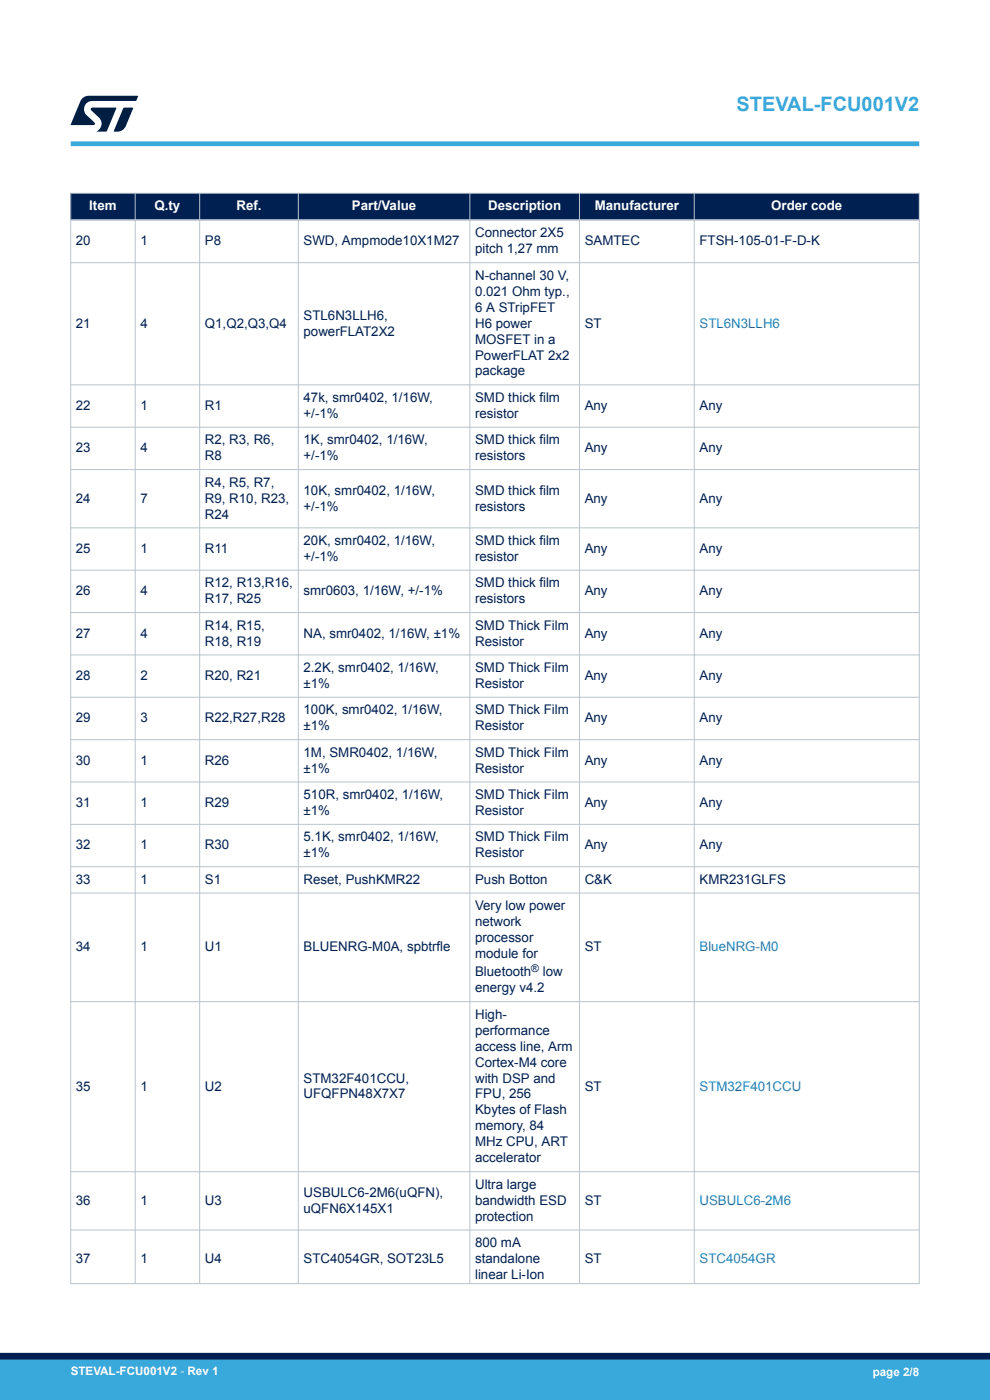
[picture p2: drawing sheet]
<svg xmlns="http://www.w3.org/2000/svg" width="210mm" height="297mm" viewBox="0 0 210 297" stroke-linecap="round" stroke-linejoin="round" font-family="sans-serif">
<defs><g id="words">
<text font-size="4.2" fill="#39a9dc" x="156.3" y="23.5">STEVAL-FCU001V2</text>
<g font-size="2.8" fill="#fff">
<text x="18.9" y="44.6">Item</text>
<text x="32.8" y="44.6">Q.ty</text>
<text x="50.2" y="44.6">Ref.</text>
<text x="74.7" y="44.6">Part/Value</text>
<text x="103.5" y="44.6">Description</text>
<text x="126.2" y="44.6">Manufacturer</text>
<text x="163.6" y="44.6">Order code</text>
</g>
<g font-size="2.8" fill="#002052">
<text x="16.1" y="52">20</text>
<text x="29.8" y="52">1</text>
<text x="43.5" y="52">P8</text>
<text x="64.4" y="52">SWD, Ampmode10X1M27</text>
<text x="100.8" y="50.4">Connector 2X5</text>
<text x="100.8" y="53.7">pitch 1,27 mm</text>
<text x="124" y="52">SAMTEC</text>
<text x="148.4" y="52">FTSH-105-01-F-D-K</text>
<text x="100.8" y="59.3">N-channel 30 V,</text>
<text x="100.8" y="62.7">0.021 Ohm typ.,</text>
<text x="16.1" y="69.5">21</text>
<text x="29.8" y="69.5">4</text>
<text x="43.5" y="69.5">Q1,Q2,Q3,Q4</text>
<text x="64.4" y="67.8">STL6N3LLH6,</text>
<text x="64.4" y="71.2">powerFLAT2X2</text>
<text x="100.8" y="66.1">6 A STripFET</text>
<text x="100.8" y="69.5">H6 power</text>
<text x="124" y="69.5">ST</text>
<text x="100.8" y="72.9">MOSFET in a</text>
<text x="100.8" y="76.3">PowerFLAT 2x2</text>
<text x="100.8" y="79.7">package</text>
<text x="16.1" y="86.9">22</text>
<text x="29.8" y="86.9">1</text>
<text x="43.5" y="86.9">R1</text>
<text x="64.4" y="85.3">47k, smr0402, 1/16W,</text>
<text x="64.4" y="88.6">+/-1%</text>
<text x="100.8" y="85.3">SMD thick film</text>
<text x="100.8" y="88.6">resistor</text>
<text x="124" y="86.9">Any</text>
<text x="148.4" y="86.9">Any</text>
<text x="16.1" y="95.9">23</text>
<text x="29.8" y="95.9">4</text>
<text x="43.5" y="94.2">R2, R3, R6,</text>
<text x="64.4" y="94.2">1K, smr0402, 1/16W,</text>
<text x="100.8" y="94.2">SMD thick film</text>
<text x="124" y="95.9">Any</text>
<text x="148.4" y="95.9">Any</text>
<text x="43.5" y="97.6">R8</text>
<text x="64.4" y="97.6">+/-1%</text>
<text x="100.8" y="97.6">resistors</text>
<text x="16.1" y="106.6">24</text>
<text x="29.8" y="106.6">7</text>
<text x="43.5" y="103.2">R4, R5, R7,</text>
<text x="43.5" y="106.6">R9, R10, R23,</text>
<text x="64.4" y="104.9">10K, smr0402, 1/16W,</text>
<text x="100.8" y="104.9">SMD thick film</text>
<text x="124" y="106.6">Any</text>
<text x="148.4" y="106.6">Any</text>
<text x="43.5" y="110">R24</text>
<text x="64.4" y="108.3">+/-1%</text>
<text x="100.8" y="108.3">resistors</text>
<text x="16.1" y="117.3">25</text>
<text x="29.8" y="117.3">1</text>
<text x="43.5" y="117.3">R11</text>
<text x="64.4" y="115.6">20K, smr0402, 1/16W,</text>
<text x="64.4" y="119">+/-1%</text>
<text x="100.8" y="115.6">SMD thick film</text>
<text x="100.8" y="119">resistor</text>
<text x="124" y="117.3">Any</text>
<text x="148.4" y="117.3">Any</text>
<text x="43.5" y="124.6">R12, R13,R16,</text>
<text x="100.8" y="124.6">SMD thick film</text>
<text x="16.1" y="126.3">26</text>
<text x="29.8" y="126.3">4</text>
<text x="43.5" y="128">R17, R25</text>
<text x="64.4" y="126.3">smr0603, 1/16W, +/-1%</text>
<text x="100.8" y="128">resistors</text>
<text x="124" y="126.3">Any</text>
<text x="148.4" y="126.3">Any</text>
<text x="16.1" y="135.3">27</text>
<text x="29.8" y="135.3">4</text>
<text x="43.5" y="133.6">R14, R15,</text>
<text x="43.5" y="137">R18, R19</text>
<text x="64.4" y="135.3">NA, smr0402, 1/16W, ±1%</text>
<text x="100.8" y="133.6">SMD Thick Film</text>
<text x="100.8" y="137">Resistor</text>
<text x="124" y="135.3">Any</text>
<text x="148.4" y="135.3">Any</text>
<text x="64.4" y="142.6">2.2K, smr0402, 1/16W,</text>
<text x="100.8" y="142.6">SMD Thick Film</text>
<text x="16.1" y="144.2">28</text>
<text x="29.8" y="144.2">2</text>
<text x="43.5" y="144.2">R20, R21</text>
<text x="64.4" y="145.9">±1%</text>
<text x="100.8" y="145.9">Resistor</text>
<text x="124" y="144.2">Any</text>
<text x="148.4" y="144.2">Any</text>
<text x="16.1" y="153.2">29</text>
<text x="29.8" y="153.2">3</text>
<text x="43.5" y="153.2">R22,R27,R28</text>
<text x="64.4" y="151.5">100K, smr0402, 1/16W,</text>
<text x="64.4" y="154.9">±1%</text>
<text x="100.8" y="151.5">SMD Thick Film</text>
<text x="100.8" y="154.9">Resistor</text>
<text x="124" y="153.2">Any</text>
<text x="148.4" y="153.2">Any</text>
<text x="64.4" y="160.5">1M, SMR0402, 1/16W,</text>
<text x="100.8" y="160.5">SMD Thick Film</text>
<text x="16.1" y="162.2">30</text>
<text x="29.8" y="162.2">1</text>
<text x="43.5" y="162.2">R26</text>
<text x="64.4" y="163.9">±1%</text>
<text x="100.8" y="163.9">Resistor</text>
<text x="124" y="162.2">Any</text>
<text x="148.4" y="162.2">Any</text>
<text x="16.1" y="171.2">31</text>
<text x="29.8" y="171.2">1</text>
<text x="43.5" y="171.2">R29</text>
<text x="64.4" y="169.5">510R, smr0402, 1/16W,</text>
<text x="64.4" y="172.9">±1%</text>
<text x="100.8" y="169.5">SMD Thick Film</text>
<text x="100.8" y="172.9">Resistor</text>
<text x="124" y="171.2">Any</text>
<text x="148.4" y="171.2">Any</text>
<text x="64.4" y="178.5">5.1K, smr0402, 1/16W,</text>
<text x="100.8" y="178.5">SMD Thick Film</text>
<text x="16.1" y="180.2">32</text>
<text x="29.8" y="180.2">1</text>
<text x="43.5" y="180.2">R30</text>
<text x="64.4" y="181.9">±1%</text>
<text x="100.8" y="181.9">Resistor</text>
<text x="124" y="180.2">Any</text>
<text x="148.4" y="180.2">Any</text>
<text x="16.1" y="187.5">33</text>
<text x="29.8" y="187.5">1</text>
<text x="43.5" y="187.5">S1</text>
<text x="64.4" y="187.5">Reset, PushKMR22</text>
<text x="100.8" y="187.5">Push Botton</text>
<text x="124" y="187.5">C&amp;K</text>
<text x="148.4" y="187.5">KMR231GLFS</text>
<text x="100.8" y="193.1">Very low power</text>
<text x="100.8" y="196.5">network</text>
<text x="16.1" y="201.8">34</text>
<text x="29.8" y="201.8">1</text>
<text x="43.5" y="201.8">U1</text>
<text x="64.4" y="201.8">BLUENRG-M0A, spbtrfle</text>
<text x="100.8" y="199.8">processor</text>
<text x="100.8" y="203.2">module for</text>
<text x="124" y="201.8">ST</text>
<text x="100.8" y="207.1">Bluetooth</text>
<text x="115.1" y="207.1">low</text>
<text x="100.8" y="210.5">energy v4.2</text>
<text x="100.8" y="216.1">High-</text>
<text x="100.8" y="219.5">performance</text>
<text x="100.8" y="222.9">access line, Arm</text>
<text x="100.8" y="226.3">Cortex-M4 core</text>
<text x="16.1" y="231.3">35</text>
<text x="29.8" y="231.3">1</text>
<text x="43.5" y="231.3">U2</text>
<text x="64.4" y="229.6">STM32F401CCU,</text>
<text x="64.4" y="233">UFQFPN48X7X7</text>
<text x="100.8" y="229.6">with DSP and</text>
<text x="100.8" y="233">FPU, 256</text>
<text x="124" y="231.3">ST</text>
<text x="100.8" y="236.4">Kbytes of Flash</text>
<text x="100.8" y="239.8">memory, 84</text>
<text x="100.8" y="243.2">MHz CPU, ART</text>
<text x="100.8" y="246.6">accelerator</text>
<text x="16.1" y="255.6">36</text>
<text x="29.8" y="255.6">1</text>
<text x="43.5" y="255.6">U3</text>
<text x="64.4" y="253.9">USBULC6-2M6(uQFN),</text>
<text x="64.4" y="257.3">uQFN6X145X1</text>
<text x="100.8" y="252.2">Ultra large</text>
<text x="100.8" y="255.6">bandwidth ESD</text>
<text x="124" y="255.6">ST</text>
<text x="100.8" y="259">protection</text>
<text x="16.1" y="267.9">37</text>
<text x="29.8" y="267.9">1</text>
<text x="43.5" y="267.9">U4</text>
<text x="64.4" y="267.9">STC4054GR, SOT23L5</text>
<text x="100.8" y="264.6">800 mA</text>
<text x="100.8" y="267.9">standalone</text>
<text x="124" y="267.9">ST</text>
<text x="100.8" y="271.3">linear Li-Ion</text>
</g>
<g font-size="2.8" fill="#1f81af">
<text x="148.4" y="69.5">STL6N3LLH6</text>
<text x="148.4" y="201.8">BlueNRG-M0</text>
<text x="148.4" y="231.3">STM32F401CCU</text>
<text x="148.4" y="255.6">USBULC6-2M6</text>
<text x="148.4" y="267.9">STC4054GR</text>
</g>
<g font-size="2.5" fill="#fff">
<text x="15" y="291.6">STEVAL-FCU001V2 - Rev 1</text>
<text x="185.1" y="291.9">page 2/8</text>
</g>
<text font-size="2.3" fill="#002052" x="112.7" y="206.2">®</text>
</g></defs>
<g fill="#002052">
<path d="M15 41h180v5.7h-180z" fill-rule="evenodd"/>
<path d="M15 41h180v5.7h-180z" fill-rule="evenodd"/>
</g>
<g fill="none" stroke="#b9c4ca" stroke-width=".21">
<path d="M14.9 41h180.2M14.9 55.7h180.2M15 40.9v231.5M28.7 40.9v231.5M42.4 40.9v231.5M63.3 40.9v231.5M99.7 40.9v231.5M122.9 40.9v231.5M147.3 40.9v231.5M195 40.9v231.5M14.9 81.6h180.2M14.9 90.6h180.2"/>
<path d="M14.9 99.6h180.2M14.9 112h180.2M14.9 121h180.2M14.9 130h180.2M14.9 138.9h180.2M14.9 147.9h180.2M14.9 156.9h180.2M14.9 165.9h180.2M14.9 174.9h180.2M14.9 183.9h180.2M14.9 189.5h180.2M14.9 212.5h180.2"/>
<path d="M14.9 248.6h180.2M14.9 260.9h180.2M14.9 272.3h180.2"/>
</g>
<path d="M14.9 46.7h180.2" fill="none" stroke="#b9c4ca" stroke-width=".35"/>
<path d="M15 30.5h180" fill="none" stroke="#39a9dc" stroke-width="1"/>
<g fill="#001e41">
<path d="M17.6 20.8l1.2-.5 10.5 .1-.5 1h-9.2a1.74 1.74 0 0 0-1.6 1 1.74 1.74 0 0 0 .3 2l1.7 1.6 .1 .2-.1 .3h-5l2.1-5z"/>
<path d="M26.2 22.9h2.1l-1.6 3.9a1.92 1.92 0 0 1-1.8 1.1h-.7l-.1-.1z"/>
<path d="M19.4 22.9l5.2-.1 .1 .1-2.1 5h-2.1a1.85 1.85 0 0 0 .5-2.9l-1.6-1.6-.2-.2z"/>
</g>
<g fill="#39a9dc">
<path d="M0 288.4h210v8.6h-210z" fill-rule="evenodd"/>
<path d="M-.1 288.4h210.2v4.4h-210.2z" fill-rule="evenodd"/>
</g>
<path d="M0 287.7h210" fill="none" stroke="#002052" stroke-width="1.4"/>
<use href="#words"/>
</svg>
